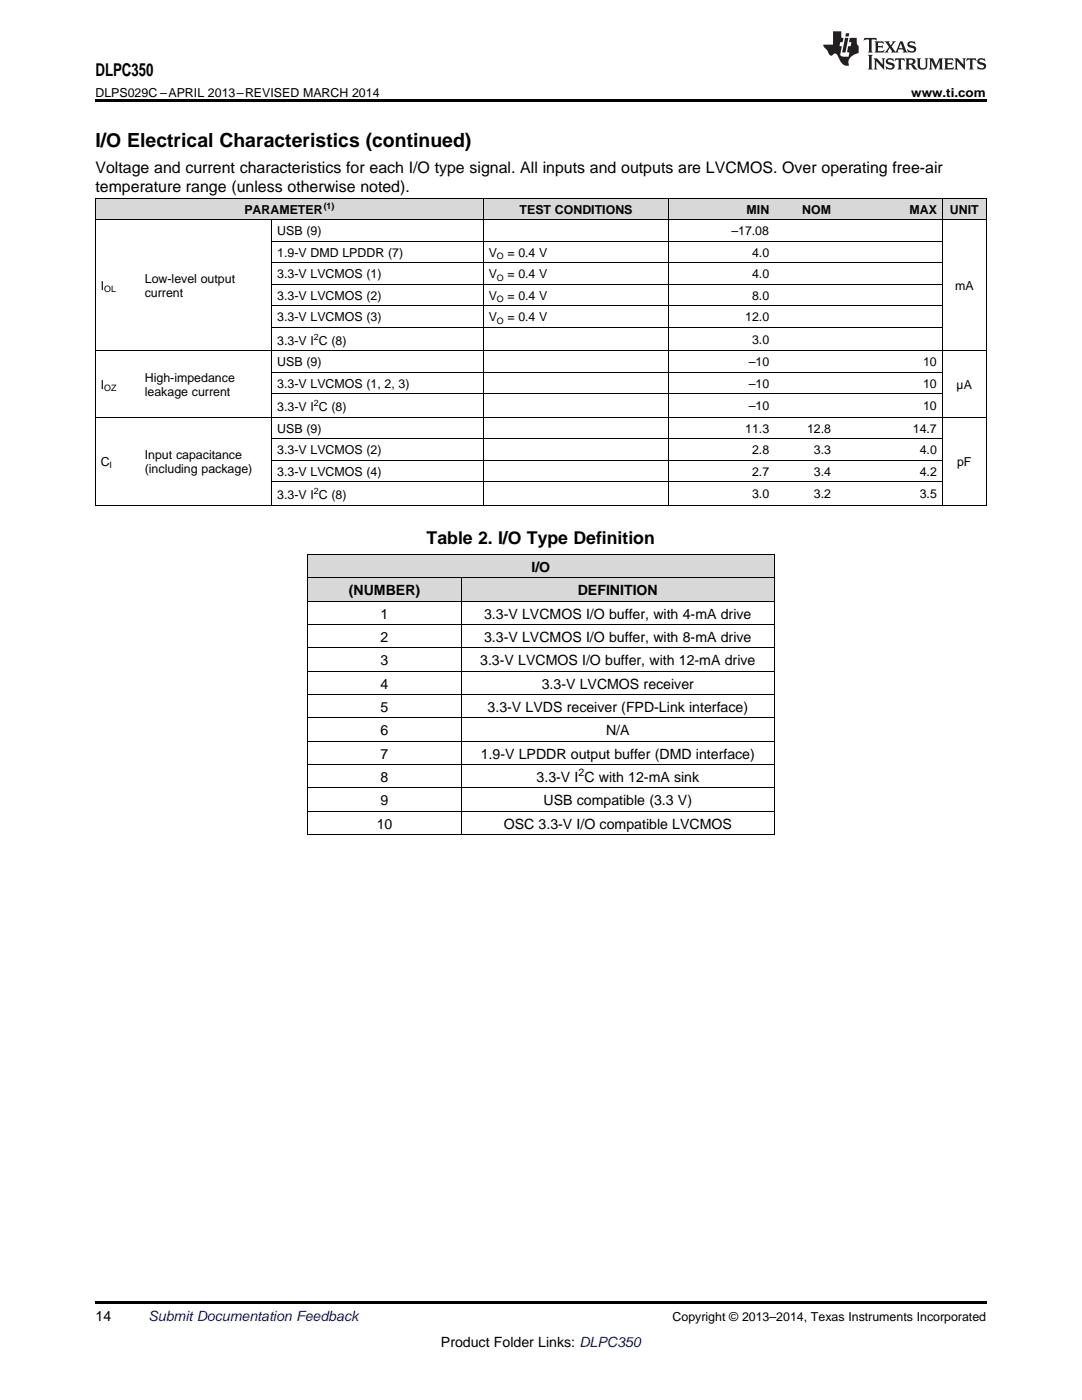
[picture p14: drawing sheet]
<svg xmlns="http://www.w3.org/2000/svg" width="216mm" height="279mm" viewBox="0 0 216 279" stroke-linecap="round" stroke-linejoin="round" font-family="sans-serif">
<defs><g id="words">
<text font-size="3.9" x="19" y="29.3">I/O Electrical Characteristics (continued)</text>
<g font-size="3.5">
<text x="19" y="15.2">DLPC350</text>
<text x="85.1" y="108.6">Table 2. I/O Type Definition</text>
</g>
<g font-size="3.2">
<text x="19" y="34.4">Voltage and current characteristics for each I/O type signal. All inputs and outputs are LVCMOS. Over operating free-air</text>
<text x="19" y="38.3">temperature range (unless otherwise noted).</text>
</g>
<g font-size="2.8">
<text x="69.6" y="118.8">(NUMBER)</text>
<text x="106" y="114.1">I/O</text>
<text x="115.3" y="118.8">DEFINITION</text>
<text x="76" y="123.4">1</text>
<text x="96.6" y="123.4">3.3-V LVCMOS I/O buffer, with 4-mA drive</text>
<text x="76" y="128.1">2</text>
<text x="96.6" y="128.1">3.3-V LVCMOS I/O buffer, with 8-mA drive</text>
<text x="76" y="132.8">3</text>
<text x="76" y="137.4">4</text>
<text x="95.8" y="132.8">3.3-V LVCMOS I/O buffer, with 12-mA drive</text>
<text x="108.1" y="137.4">3.3-V LVCMOS receiver</text>
<text x="76" y="142.1">5</text>
<text x="97.3" y="142.1">3.3-V LVDS receiver (FPD-Link interface)</text>
<text x="76" y="146.7">6</text>
<text x="120.9" y="146.7">N/A</text>
<text x="76" y="151.4">7</text>
<text x="95.9" y="151.4">1.9-V LPDDR output buffer (DMD interface)</text>
<text x="76" y="156">8</text>
<text x="76" y="160.7">9</text>
<text x="107.1" y="156">3.3-V I C with 12-mA sink</text>
<text x="108.4" y="160.7">USB compatible (3.3 V)</text>
<text x="75.2" y="165.3">10</text>
<text x="100.5" y="165.3">OSC 3.3-V I/O compatible LVCMOS</text>
<text x="19" y="263.6">14</text>
<text x="88" y="268.9">Product Folder Links: DLPC350</text>
</g>
<text font-size="2.8" fill="#0000c8" x="29.6" y="263.6">Submit Documentation Feedback</text>
<g font-size="2.5">
<text x="19" y="19.3">DLPS029C –APRIL 2013–REVISED MARCH 2014</text>
<text x="181.8" y="19.3">www.ti.com</text>
<text x="48.8" y="42.6">PARAMETER</text>
<text x="55.3" y="46.9">USB (9)</text>
<text x="103.7" y="42.6">TEST CONDITIONS</text>
<text x="145.9" y="46.9">–17.08</text>
<text x="149" y="42.6">MIN</text>
<text x="160.1" y="42.6">NOM</text>
<text x="181.5" y="42.6">MAX</text>
<text x="189.5" y="42.6">UNIT</text>
<text x="55.3" y="51.2">1.9-V DMD LPDDR (7)</text>
<text x="97.5" y="51.2">V</text>
<text x="101.2" y="51.2">= 0.4 V</text>
<text x="150.1" y="51.2">4.0</text>
<text x="20.1" y="57.9">I</text>
<text x="28.9" y="56.4">Low-level output</text>
<text x="28.9" y="59.3">current</text>
<text x="55.3" y="55.5">3.3-V LVCMOS (1)</text>
<text x="55.3" y="59.8">3.3-V LVCMOS (2)</text>
<text x="97.5" y="55.5">V</text>
<text x="97.5" y="59.8">V</text>
<text x="101.2" y="55.5">= 0.4 V</text>
<text x="101.2" y="59.8">= 0.4 V</text>
<text x="150.1" y="55.5">4.0</text>
<text x="150.1" y="59.8">8.0</text>
<text x="190.6" y="57.9">mA</text>
<text x="55.3" y="64.1">3.3-V LVCMOS (3)</text>
<text x="97.5" y="64.1">V</text>
<text x="101.2" y="64.1">= 0.4 V</text>
<text x="148.7" y="64.1">12.0</text>
<text x="55.3" y="68.8">3.3-V I C (8)</text>
<text x="150.1" y="68.6">3.0</text>
<text x="20.1" y="77.6">I</text>
<text x="28.9" y="76.2">High-impedance</text>
<text x="55.3" y="73.1">USB (9)</text>
<text x="55.3" y="77.4">3.3-V LVCMOS (1, 2, 3)</text>
<text x="149.4" y="73.1">–10</text>
<text x="149.4" y="77.4">–10</text>
<text x="184.2" y="73.1">10</text>
<text x="184.2" y="77.4">10</text>
<text x="190.9" y="77.6">µA</text>
<text x="28.9" y="79">leakage current</text>
<text x="55.3" y="82.1">3.3-V I C (8)</text>
<text x="149.4" y="81.9">–10</text>
<text x="184.2" y="81.9">10</text>
<text x="55.3" y="86.4">USB (9)</text>
<text x="148.7" y="86.4">11.3</text>
<text x="161" y="86.4">12.8</text>
<text x="182.1" y="86.4">14.7</text>
<text x="20.1" y="93">C</text>
<text x="28.9" y="91.6">Input capacitance</text>
<text x="28.9" y="94.4">(including package)</text>
<text x="55.3" y="90.7">3.3-V LVCMOS (2)</text>
<text x="55.3" y="95">3.3-V LVCMOS (4)</text>
<text x="150.1" y="90.7">2.8</text>
<text x="150.1" y="95">2.7</text>
<text x="162.4" y="90.7">3.3</text>
<text x="162.4" y="95">3.4</text>
<text x="183.5" y="90.7">4.0</text>
<text x="183.5" y="95">4.2</text>
<text x="191" y="93">pF</text>
<text x="55.3" y="99.6">3.3-V I C (8)</text>
<text x="150.1" y="99.4">3.0</text>
<text x="162.4" y="99.4">3.2</text>
<text x="183.5" y="99.4">3.5</text>
<text x="134.2" y="263.6">Copyright © 2013–2014, Texas Instruments Incorporated</text>
</g>
<text font-size="2.1" x="115.4" y="154.9">2</text>
<g font-size="1.8">
<text x="64.6" y="41.6">(1)</text>
<text x="99.2" y="51.7">O</text>
<text x="20.8" y="58.3">OL</text>
<text x="99.2" y="56">O</text>
<text x="99.2" y="60.3">O</text>
<text x="99.2" y="64.6">O</text>
<text x="62.6" y="67.8">2</text>
<text x="20.8" y="78.1">OZ</text>
<text x="62.6" y="81.1">2</text>
<text x="21.9" y="93.5">I</text>
<text x="62.6" y="98.6">2</text>
</g>
</g></defs>
<g fill="#d8d8d8">
<path d="M61.4 115.4h30.7v4.7h-30.7z"/>
<path d="M92.1 115.4h62.4v4.7h-62.4z"/>
<path d="M61.4 110.7h30.7v4.7h-30.7z"/>
<path d="M92.1 110.7h62.4v4.7h-62.4z"/>
<path d="M19 39.6h8.8v4.3h-8.8z"/>
<path d="M27.8 39.6h26.5v4.3h-26.5z"/>
<path d="M54.3 39.6h42.2v4.3h-42.2z"/>
<path d="M96.5 39.6h21.1v4.3h-21.1z"/>
<path d="M117.6 39.6h15.9v4.3h-15.9z"/>
<path d="M133.5 39.6h21.1v4.3h-21.1z"/>
<path d="M154.6 39.6h12.3v4.3h-12.3z"/>
<path d="M166.9 39.6h21.1v4.3h-21.1z"/>
<path d="M188 39.6h8.8v4.3h-8.8z"/>
</g>
<g fill="#000">
<path d="M19 19.9h177.8v.5h-177.8zM19 100.9h.2zM54.2 100.9h.1zM96.4 100.9h.1zM117.5 100.9h.1zM133.3 100.9h.2zM154.5 100.9h.1zM166.8 100.9h.1zM187.9 100.9h.1zM196.7 100.9h.1zM61.4 166.6h.1zM154.4 166.6h.1z"/>
<path d="M19 259.7h177.8v.5h-177.8z"/>
</g>
<g fill="none" stroke="#000" stroke-width=".2">
<path d="M19 39.5h177.8M19.1 39.5v61.4M96.4 39.5v61.4M133.4 39.5v61.4M188 39.5v61.4M196.8 39.5v61.4M19 43.8h177.8M54.2 43.9v57M54.3 56.7h133.7M54.3 52.4h133.7M54.3 48.1h133.7M19 70h177.8"/>
<path d="M54.3 78.6h133.7M54.3 74.3h133.7M54.3 65.4h133.7M54.3 61h133.7M19 83.3h177.8M54.3 96.2h133.7M54.3 91.9h133.7M54.3 87.6h133.7M19 100.8h177.8M61.4 120h93.1M61.4 115.3h93.1M61.4 110.7h93.1"/>
<path d="M61.4 110.7v55.9M92.1 115.4v51.2M154.5 110.7v55.9M61.4 138.6h93.1M61.4 134h93.1M61.4 129.3h93.1M61.4 124.7h93.1M61.4 157.3h93.1M61.4 152.6h93.1M61.4 147.9h93.1M61.4 143.3h93.1M61.4 166.6h93.1"/>
<path d="M61.4 161.9h93.1"/>
</g>
<g fill="#231f20">
<path d="M172.5 7.6l-.1 .5 .4-.2h.6v.1v2.1l-.2 .4h.9l-.2-.4v-2.1l.1-.1h.5l.5 .2-.2-.5zM174.5 8.3l.2 .3v1.5l-.2 .4h1.8l.2-.6a1.04 1.04 0 0 1-1.3 .2v-.7h.6l.3 .2v-.6l-.3 .2h-.6v-.6l.8-.1 .4 .3-.2-.5zM176.5 8.3l.9 1.1-.9 1.1h.8l-.2-.2 .4-.7 .5 .7-.2 .2h1.5l-.2-.2 .2-.4h.9l.1 .4-.2 .2h1l-.3-.3-.7-1.9h-.5l-.9 2-.8-1 .9-1h-.8l.1 .3-.4 .5-.3-.6 .1-.2zM179.7 8.6l.4 1h-.7zM181.3 8.4a.63 .63 0 0 0-.2 .7 .63 .63 0 0 0 .6 .4l.6 .2 .1 .2a.75 .75 0 0 1-.7 .4 .75 .75 0 0 1-.6-.5l.1 .7 .1-.1a1.11 1.11 0 0 0 1.5-.6 1.13 1.13 0 0 0-1.2-.8l-.1-.4a1.04 1.04 0 0 1 1.2 .2l-.2-.5-.2 .1-.4-.2zM173.2 10.9l.2 .4v2.2l-.2 .4h1l-.3-.4v-2.2l.3-.4zM174.3 11.6l.3 .4v1.5l-.3 .4h.8l-.2-.4v-1.3l1.5 1.7v-1.9l.2-.4h-.7l.2 .4v.9l-1.1-1.3zM177 11.8a.62 .62 0 0 0-.2 .7 .62 .62 0 0 0 .6 .4l.6 .1 .1 .3a.76 .76 0 0 1-.7 .3 .76 .76 0 0 1-.7-.4l.2 .7 .1-.1a1.11 1.11 0 0 0 1.5-.6 1.13 1.13 0 0 0-1.2-.8l-.1-.4a1.04 1.04 0 0 1 1.2 .2l-.2-.6-.2 .1-.5-.1zM178.7 11.6l-.2 .6a.61 .61 0 0 1 .8-.3v1.6l-.2 .4h.9l-.2-.4v-1.6a.63 .63 0 0 1 .7 .3l-.1-.6zM180.6 11.6l.3 .4v1.5l-.3 .4h1l-.2-.2-.1-.8 .6 .2a.76 .76 0 0 0 1.2 .7l-1-1a.58 .58 0 0 0 .6-.5 .58 .58 0 0 0-.5-.6zM181.4 11.9h.1a.45 .45 0 0 1 .5 .1 .45 .45 0 0 1 .1 .5l-.8 .2zM182.9 11.6l.2 .2a2.17 2.17 0 0 0 .3 1.9 .99 .99 0 0 0 1.6-.6v-1.1l.2-.4h-.7l.2 .2a1.92 1.92 0 0 1-.2 1.8 .6 .6 0 0 1-.9-.5v-1.1l.2-.4zM185.4 11.6l.2 .4v1.5l-.2 .4h.7l-.2-.4v-1.4l.8 1.8 .8-1.8v1.4l-.2 .4h.9l-.2-.4v-1.5l.2-.4h-.8l-.6 1.5-.6-1.5zM188.4 11.6l.2 .4v1.5l-.2 .4h1.8l.1-.6a1.04 1.04 0 0 1-1.2 .1v-.6h.5l.4 .2v-.6l-.4 .2h-.5v-.7h.8l.3 .3-.1-.6zM190.5 11.6l.2 .4v1.5l-.2 .4h.7l-.2-.4v-1.3l1.5 1.7v-1.9l.2-.4h-.7l.2 .4v.9l-1.1-1.3zM192.9 11.6l-.1 .6a.61 .61 0 0 1 .7-.3l.1 1.6-.3 .4h1l-.3-.4 .1-1.6a.63 .63 0 0 1 .7 .3l-.1-.6zM195.2 11.8a.62 .62 0 0 0-.2 .7 .62 .62 0 0 0 .6 .4l.6 .1 .1 .3a.76 .76 0 0 1-.7 .3 .76 .76 0 0 1-.6-.4l.1 .7 .1-.1a1.11 1.11 0 0 0 1.6-.6 1.13 1.13 0 0 0-1.3-.8l-.1-.4a1.04 1.04 0 0 1 1.2 .2l-.1-.6-.2 .1-.5-.1z"/>
<path d="M166.2 6.3v2.6h-1.9v.4l.8 .9a.91 .91 0 0 0 1 .8 .56 .56 0 0 1 .5-.3 .56 .56 0 0 1 .5 .3l.4 .8a1.53 1.53 0 0 0 1.9 1.2 1.54 1.54 0 0 1 1-2.1l.9-.3v-1.4a1.52 1.52 0 0 1-.4-1.6h-1.3l-.2 .8h.5l-.2 .8h-.5l-.1 1v.2l.4 .1-.2 .8a1.93 1.93 0 0 1-1.6-.3l.3-1.8h-.5l.2-.8h.4l.2-.8h-.4v-1.3zM168.6 7.6l-.6 2.9h.7l.6-2.9zM168.8 6.6l-.1 .7h.6l.2-.7z"/>
</g>
<use href="#words"/>
</svg>
